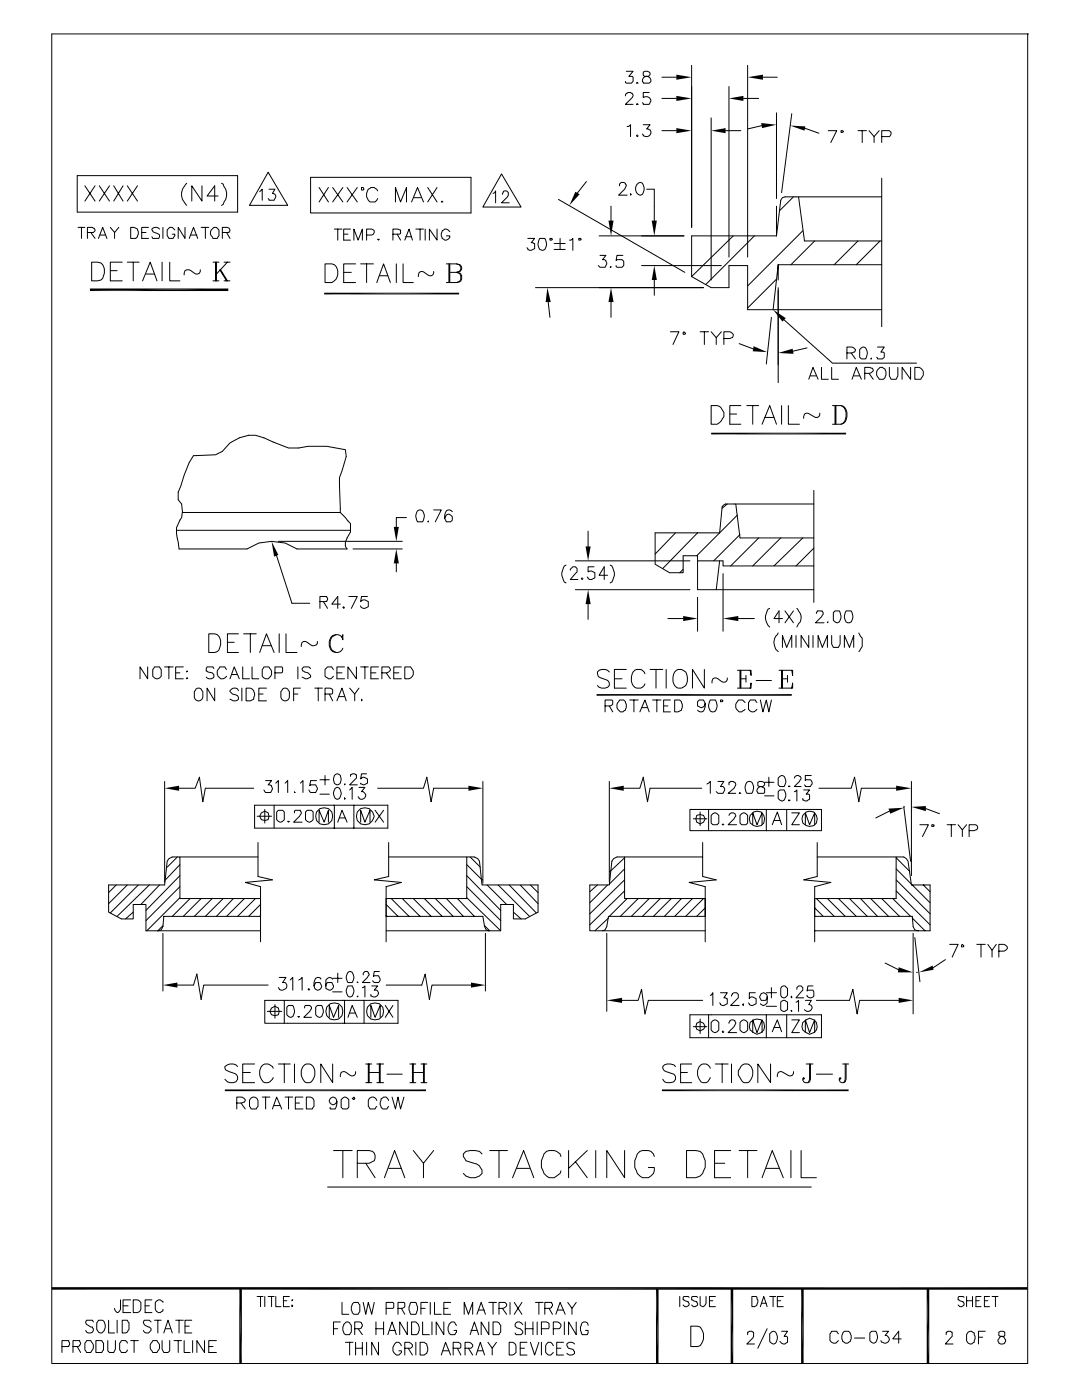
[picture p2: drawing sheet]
<svg xmlns="http://www.w3.org/2000/svg" width="216mm" height="279mm" viewBox="0 0 216 279" stroke-linecap="round" stroke-linejoin="round" font-family="sans-serif">
<g fill="none" stroke="#000" stroke-width=".2">
<path d="M124.8 19.1v-.1a.87 .87 0 0 1 1.2-.4h.2l.1 .4-.1 .5-1.4 1.3h1.5M125 14.2h1.3l-.8 1h.7l.1 .2v.9l-.3 .3h-1l-.2-.3M127.2 16.4l-.2 .2h.3M128.4 14.4v.7l.3 .1a.93 .93 0 0 1 1.2 1.1l-.4 .3h-1.1a.88 .88 0 0 1-.1-1.1 .88 .88 0 0 1 1.1-.3l.3-.3v-.3a.97 .97 0 0 0-1.3-.2zM129.5 18.5h-1.1v1a.93 .93 0 0 1 .9-.2 .93 .93 0 0 1 .6 .9l-.4 .6h-1.1l-.2-.3M132.1 19.6h2.9M132.1 15.4h2.9M138 13v32.4M145.5 17.3v34M148.3 19.6h3.1M149.2 13v38.3M152.2 15.4h2.9"/>
<path d="M205.1 6.8v265.3h-194.8v-265.3h194.9M15.4 35.1h32v7.2h-32zM16.9 37.1l2.1 3M19 37.1l-2.1 3M19.8 37.1l2 3M21.8 37.1l-2 3M22.7 37.1l1.9 3M24.6 37.1l-1.9 3M25.4 37.1l2 3M27.4 37.1l-2 3M37.3 36.6a2.86 2.86 0 0 0 0 4.4M40.3 37.1v3l-2-3v3"/>
<path d="M43.5 39.1h-2.2l1.5-2v3M44.2 36.6l.3 .1 .2 .6a2.45 2.45 0 0 1 0 3l-.2 .5-.3 .2M51.8 38.3l.5-.5v2.2M53.5 34.4l3.9 6.6h-7.6zM53.7 37.8h1.2l-.5 .8 .5 .2 .1 .5-.3 .7h-1l-.2-.4M62 35.4h32v7.1h-32zM63.7 37.4l1.8 2.9M65.5 37.4l-1.8 2.9M66.4 37.4l2 2.9M68.4 37.4l-2 2.9M69.3 37.4l2 2.9M71.3 37.4l-2 2.9"/>
<path d="M72.1 37.4h.4l.1 .4-.1 .1h-.4zM75.4 38.1a1.14 1.14 0 0 0-1.6-.5 1.64 1.64 0 0 0 0 2.7h1l.6-.7M82.6 39.5h1.4M85.3 37.4l1.9 2.9M87.2 37.4l-1.9 2.9M98.4 38.6l.3-.2 .2-.3v2.4M100.1 34.7l3.9 6.6h-7.6zM100.2 38.8l.4-.7h.5l.3 .3-.1 .9-1.2 1.2h1.5M111.4 39.8l25.3 14.6M117 36.2l-1.9 2.4M123.6 37.1v-.4l.4-.3 .8 .2 .2 .3-.4 .9-1.2 1.1h1.7M125.1 25.2h.4l.3-.3v2.4"/>
<path d="M125.8 38.6v.3l.2-.1M127.2 26.9l-.2 .2 .2 .2 .1-.2M127.2 20.7l-.2 .1h.3M127.3 36.6l.5-.2a1.5 1.5 0 0 1 0 2.5 1.3 1.3 0 0 1-1-1 1.3 1.3 0 0 1 .5-1.3zM128.4 24.9h1.3l-.7 .8a.79 .79 0 0 1 .9 .9 .79 .79 0 0 1-1 .7l-.5-.2-.2-.3M129 37.8h1.6v6.2M132.1 26.1h2.9M141.9 23.5v32.4M144.8 26.1h3M152.1 25.1l-2.9 .6M154.9 22.5v17.1M158 22.7l-2 15.7"/>
<path d="M158.3 39.3l-2.7 2.7M159.3 39.3l1.2 8.8h15.4M160.5 25.6l2.9 1M165.3 26.1h1.7l-1.2 2.3M167.8 26.1h.3l.2 .1-.2 .2h-.3zM171.2 26.1h1.7M172 26.1v2.3M173.4 26.1l1 1.2 1-1.2M174.4 27.3v1.1M175.9 39.3h-19.3l-.5 .2-.3 .5-.9 7.1M175.9 27.3h1.6l.3-.5v-.4l-.3-.3h-1.6v2.3M175.9 35.6v29.6"/>
<path d="M15.6 45.4h1.3M16.3 45.4v2.2M17.4 46.4h1.2l.4-.5-.2-.3-.3-.2h-1.1v2.2M18.1 46.4l.9 1.2M18.3 52.3h1.2a1.64 1.64 0 0 1 1.3 2.2l-.3 1-.3 .4-.7 .1h-1.2zM19.6 47.6l.9-2.2 .8 2.2M20 46.9h1M22 45.4l.9 1 .8-1M22 54h1.4M22.9 46.4v1.2M24.4 52.3h-2.4v3.7h2.4M25.4 52.3h2.4"/>
<path d="M26.1 45.4h.7l.6 .3a1.46 1.46 0 0 1-.3 1.9h-1zM26.6 52.3v3.7M28.3 46.4h.8M28.4 56l1.6-3.7 1.3 3.7M29.1 54.7h1.7M29.6 45.4h-1.3v2.2h1.3M31.8 45.7a.97 .97 0 0 0-1.5 0l.2 .5 1.3 .7-.1 .7h-1.2l-.2-.4M32.3 52.3v3.7M32.5 45.4v2.2M33.9 52.3v3.7h2M34.9 45.9l-.5-.5h-.5l-.5 .5v1.2l.3 .5h.8l.4-.5v-.4h-.5M36.9 45.4v2.2l-1.3-2.2v2.2"/>
<path d="M37.8 47.6l.8-2.2 .9 2.2M38.1 46.9h1.2M40 53.8a.7 .7 0 0 1-.4 .8 .7 .7 0 0 1-.8-.1l-1-.7h-.5l-.4 .2-.2 .9M40.1 45.4h1.6M41 45.4v2.2M42.2 45.9l.5-.5h.5l.5 .5v1.2l-.4 .5h-.8l-.2-.4a.97 .97 0 0 1-.1-1.3zM42.5 56h1.2M42.5 52.3h1.2M43 52.3v3.7M43.2 52.3v3.7M43.9 53.8l1.3 2.2M44 53.8l1.4 2.2"/>
<path d="M44.4 46.4h1.3l.2-.5-.2-.3-.3-.2h-1v2.2M44.7 56h1.2M44.7 52.3h1.2M45.2 46.4l.7 1.2M45.4 52.3l-2.2 2.4M64.9 52.7h1.3a1.94 1.94 0 0 1 .9 3l-.9 .7h-1.3zM66.7 45.7h1.5M67.4 45.7v2.2M68.6 46.7h.8M68.6 54.4h1.5M69.9 45.7h-1.3v2.2h1.3M70.6 47.9v-2.2l.9 2.2 .8-2.2v2.2"/>
<path d="M71 52.7h-2.4v3.7h2.4M72 52.7h2.5M73.2 46.9h1l.3-.2 .2-.6-.5-.4h-1v2.2M73.2 52.7v3.7M75.2 56.4l1.3-3.7 1.4 3.7M75.5 47.8h-.1l.1 .1 .2-.1M75.7 55h1.7M78.4 46.7h1.4l.1-.1v-.7l-.5-.2h-1v2.2M78.9 40.3v-2.9l1 2.9 1.2-2.9v2.9M79.1 52.7v3.7M79.2 46.7l.7 1.2M80.4 52.7v3.7h2.1"/>
<path d="M80.8 47.9l.8-2.2 .7 2.2M80.9 47.2h1.2M82.1 40.3l1.2-2.9 1.2 2.9M83 45.7h1.5M83.8 45.7v2.2M84.8 45.7v2.2M86.5 54.2a.7 .7 0 0 1-.3 .8 .7 .7 0 0 1-.9-.1l-1-.7h-.3l-.3 .2-.2 .8M87.2 45.7v2.2l-1.5-2.2v2.2M88.2 40.1l-.1 .2h.3M89.1 52.7h2l.7 .1a.82 .82 0 0 1 0 1.4l-.7 .2M89.6 52.7v3.7M89.7 46.2l-.6-.5h-.4a1.14 1.14 0 0 0-.7 1.3 1.14 1.14 0 0 0 1.1 .9l.6-.5v-.3h-.6"/>
<path d="M89.7 52.7v3.7M91.1 52.7l.5 .1a.82 .82 0 0 1 0 1.4l-.5 .2h-1.4M91.1 54.4l.8 .3 .2 .3v.7l-.2 .3-.8 .4h-2M91.1 54.4l.5 .1 .3 .5v.7l-.1 .3-.7 .4M105.3 47.6h1.4l-.7 .8 .7 .2v1l-.7 .4h-.3l-.4-.2-.1-.4M106.8 57.4h33.6M107.7 47.6h1a1.62 1.62 0 0 1-.3 2.4h-.2a1.2 1.2 0 0 1-.8-1.4zM109.7 47.6h.4l.1 .2-.1 .1h-.4zM110.6 48.6h2.2M110.6 49.8h2.2M111.8 47.6v2M113.6 47.9h.4l.3-.3v2.4"/>
<path d="M115.5 47.6h.3l.2 .2-.2 .1h-.3zM119.5 47.1h17M119.7 51h1.2l-.7 .8 .7 .2 .2 .7-.4 .6h-1l-.3-.3M121.9 53.2l-.1 .1h.1M121.9 41.1v2.9M124.3 51h-1.2l-.2 1 .2-.2h1l.4 .4v.8l-.4 .3h-1l-.2-.3M128 53h15.9M130.6 55.9v3M146.3 47.1l-8.3 8.1M150.5 47.1l-9.6 9.6M154.9 47.1h-16.9v8.1l3.9 2.2h3.6v-4.4h3.7v8.8h26.7M154.9 41.1v6"/>
<path d="M154.9 55.7l-5.7 5.8M155.3 52.8h20.6M155.3 52.8v3.1M155.3 57.4v19M155.3 52.8l-1 9M160.2 46.1l-11 11M162.6 48.1l-4.8 4.7M171.2 48.1l-4.7 4.7M175.6 48.1l-4.7 4.7M109.4 60.3l.3 3M121.9 60.3v3M133.8 66.2h1.7l-1.2 2.5"/>
<path d="M136.3 66.4l.2-.2 .3 .3-.1 .2h-.4zM139.7 66.2h1.7M140.5 66.2v2.5M141.9 66.2l1 1.2 1-1.2M142.9 67.4v1.3M144.4 67.6h1.2l.5-.2 .2-.7-.7-.5h-1.2v2.5M147.5 68.6l2.7 1M153.9 63.3l-1 9.3M156.5 63.8l9.6 8.7h16.8M161 69.4l-2.8 .7M161.4 75.7l.8-2.4 1 2.4M161.7 75h1.2"/>
<path d="M163.9 73.3v2.4h1.4M165.9 73.3v2.4h1.4M169 70.4h1l.5-.1 .2-.5-.7-.5h-1v2.3M169.8 70.4l.9 1.2M170 75.7l.9-2.4 1 2.4M170.3 75h1.2M171.5 69.8l.4-.4 .5-.1a1.62 1.62 0 0 1 .3 2.3h-.8l-.4-.3zM172.6 74.5h1l.3-.2 .3-.3-.1-.5-.5-.2h-1v2.4M173.4 74.5l.8 1.2M173.9 71.5l-.2 .1h.2M175.1 73.8l.5-.5a1.15 1.15 0 0 1 1.2 .9 1.96 1.96 0 0 1-.5 1.5h-.9a1.71 1.71 0 0 1-.3-1.9zM175.1 69.3h1.3l-.6 1h.5l.1 .1v.9l-.3 .3h-1l-.2-.3"/>
<path d="M177.5 73.3v1.7l.3 .7h1l.4-.7v-1.7M181.7 73.3v2.4l-1.7-2.4v2.4M182.5 73.3h.9a1.2 1.2 0 0 1 .5 2.1l-.2 .3h-1.2zM38.6 90.9l4.4-.1 1.4-.7a7.4 7.4 0 0 1 6.6-3.2l1.7 .5 4.9 2h2l1.9-.3h3.7l3.7 .6 .2 1.4-1.4 4.2v1.4l.2 5.6 2 2.2v1.7l-1 2v.9l.4 .5h-10a8.9 8.9 0 0 0-10 0h-13.6l-.3-2.1a4.2 4.2 0 0 1 .8-4.2l.2-1.2-.2-1.5-.6-.9v-1.5l2.2-5.9zM141.9 80.9h1.2a1.92 1.92 0 0 1 1.3 2.2 2.93 2.93 0 0 1-1.3 1.6h-1.2zM145.6 82.6h1.4M147.8 80.9h-2.2v3.8h2.2M149 80.9h2.4M150.2 80.9v3.8M152.1 84.7l1.5-3.8 1.3 3.8M152.6 83.3h1.8M156 80.9v3.8"/>
<path d="M157.3 80.9v3.8h2.2M162.4 97.9v22.3M163.6 82.5a.7 .7 0 0 1-.4 .8 .7 .7 0 0 1-.8-.2l-1.2-.6h-.3l-.4 .1-.1 .9M166.1 80.9h1.7a1.99 1.99 0 0 1 1 2.9l-.5 .7-.5 .2h-1.7M166.6 80.9v3.8M166.8 80.9v3.8M167.8 80.9a2.15 2.15 0 0 1 0 3.8M35.2 105.8h34.7M36.4 102.3h31.5M54.9 109.9l3.4 10.5h3.5M55.5 108h24.8M69.6 119h1.7l-1.2 2.4"/>
<path d="M70.4 109.6h9.9M73.3 119h-1.2l-.1 1.1 .5-.4h.3l.7 .4v1l-.7 .3a.65 .65 0 0 1-.8-.5M79.1 111.6v2.5M81.1 103.3h-2v2.9M83.3 101.9a.72 .72 0 0 1 1.2 .4 1.88 1.88 0 0 1-.2 1.8h-1a1.95 1.95 0 0 1 0-2.2zM85.5 104l-.2 .1h.2M86.5 101.8h1.6l-1.2 2.3M90.3 102.1a.76 .76 0 0 0-.8-.3 .76 .76 0 0 0-.6 .5l-.2 1.2 .4 .6h.8l.4-.3v-.7l-.7-.5-.5 .2-.4 .7M112.9 112.8a2.18 2.18 0 0 0-.5 3l.2 .4 .3 .1M113.8 113.8v-.2l.5-.5h.5l.3 .4v.6l-1.3 1.6h1.5M114.8 117.7h22.9M114.8 111.9h22.9"/>
<path d="M116.2 115.3l-.2 .2 .2 .2 .1-.2M117.3 106v3.1M118.5 113.1h-1.2v1l.7-.1 .7 .3v1l-.7 .4h-.3l-.4-.2-.1-.4M121.2 114.8h-1.7l1.1-1.7v2.6M121.8 112.8a2.18 2.18 0 0 1 .5 3l-.2 .4-.3 .1M134.8 106.3l-4.1 4.3M136.3 113.6l-.7 .7M139.2 111.9h5.1v1h18.1M139.2 119.2v6.8M139.2 106.3l-7 7.2M143.6 111.9l-.7 5.8M144.3 114.5v11.5"/>
<path d="M145.1 100.6l-1 .8M146.8 100.6l.9 6.8h14.7M147.2 102.8l-8.2 8.1M147.7 106.7l-5.3 5.2M151.4 107.4l-5.6 5.5M155.8 107.4l-5.6 5.5M160.2 107.4l-5.8 5.5M162.4 100.6h-17.6l-.7 .5-.5 5.2h-12.9v6.3l2.9 1.7h2.7v-3.4h2.9v6.8h23.2M162.4 109.4l-3.6 3.5M29.5 133.1v2.4l-1.6-2.4v2.4M30.8 133.1h1l.4 .5v1.4a.95 .95 0 0 1-.9 .5 .95 .95 0 0 1-.8-.5v-1.4zM32.9 133.1h1.6"/>
<path d="M33.7 133.1v2.4M35.1 134.3h.8M36.6 133.1h-1.5v2.4h1.5M37.3 133.9h.1l-.1 .2zM37.3 135.3h.1l-.1 .2zM39.1 137.5a.72 .72 0 0 1 1.2 .3l.2 .2v1.2a.86 .86 0 0 1-.9 .7 .86 .86 0 0 1-.8-.7v-1.2zM41.7 126.5h1.1a1.69 1.69 0 0 1 1.2 2.2l-.3 1-.4 .3-.5 .2h-1.1zM42.7 133.4l-.2-.3h-1.2l-.2 .3v.5l1.2 .4 .4 .3v.5a.97 .97 0 0 1-1.6 0M42.8 137.3v2.6l-1.5-2.6v2.6M45.2 133.6l-.3-.5h-1a1.71 1.71 0 0 0-.4 1.9l.5 .5h.5l.7-.5M45.4 128.2h1.3M45.9 135.5l.8-2.4 1.1 2.4"/>
<path d="M46.2 134.6h1M47.6 137.8l-.2-.3a.97 .97 0 0 0-1.5 .5l.5 .5 1 .4 .2 .3v.3l-.5 .4h-.5l-.7-.4M47.6 126.5h-2.2v3.7h2.2M48.3 137.3v2.6M48.4 133.1v2.4h1.4M48.6 126.5h2.5M49.1 137.3h.9a1.4 1.4 0 0 1 .6 1.9v.3l-.6 .4h-.9zM50 126.5v3.7M50.3 133.1v2.4h1.3M51.6 138.5h.9M51.8 130.2l1.4-3.7 1.5 3.7M52.3 128.9h1.9"/>
<path d="M52.7 133.1h1a1.71 1.71 0 0 1 .3 1.9l-.5 .5h-.5l-.7-.5v-1.4zM53.2 137.3h-1.6v2.6h1.6M54.9 134.3h1.3l.2-.2v-.8l-.2-.2h-1.3v2.4M55.7 126.5v3.7M56.4 137.5a.72 .72 0 0 1 1.2 .3l.1 .2v1.2a.86 .86 0 0 1-.8 .7 .86 .86 0 0 1-.9-.7v-1.2zM57.1 126.5v3.7h2.2M58.6 138.5h.8M59.4 133.1v2.4M59.9 137.3h-1.3v2.6M62 133.4l-.4-.3h-1l-.3 .3 .2 .5 1 .4 .5 .5v.3l-.7 .4h-.3l-.7-.4M62.8 137.3h1.5M63.3 128v.4a.9 .9 0 0 1-1.3 .3l-.7-.5-.7-.2-.3 .2-.2 .8"/>
<path d="M63.5 137.3v2.6M63.8 120.1h1.4l.2-.4-.2-.7h-1.4v2.4M64.5 120.1l.9 1.3M64.9 138.5h1.3l.2-.2v-.6l-.5-.4h-1v2.6M65.7 138.5l.7 1.4M66.5 133.6l-.3-.5h-.8l-.5 .5v1.4l.1 .1 .5 .4h.5l.5-.5M67.1 126.7a1.9 1.9 0 0 0-1.3 1.7 1.9 1.9 0 0 0 1.3 1.8M67.2 139.9l1-2.6 .9 2.6M67.2 134.3h1M67.6 139h1.1M67.9 120.6h-1.7l1.2-1.6v2.4M68.2 127.2l.2 .5v-1l-.2 .5a1.44 1.44 0 0 0-1.5-.5 1.44 1.44 0 0 0-1 1.3 1.61 1.61 0 0 0 .4 1.8 1.61 1.61 0 0 0 1.8 .2l.5-.6"/>
<path d="M68.6 121.1l-.2 .1 .2 .2 .1-.2M68.7 133.1h-1.5v2.4h1.5M69.8 137.3l1 1.2 .8-1.2M70.8 138.5v1.4M71.1 133.1v2.4l-1.7-2.4v2.4M72 133.1h1.5M72.1 139.5v.4l.2-.2M72.8 133.1v2.4M74 134.3h1M75.5 133.1h-1.5v2.4h1.5M76.2 134.3h1l.4-.2 .3-.3-.2-.5-.1-.2h-1.4v2.4M77 134.3l.9 1.2"/>
<path d="M78.6 134.3h1M80.1 133.1h-1.5v2.4h1.5M80.8 133.1h1.2a1.71 1.71 0 0 1 .3 1.9l-.7 .5h-.8zM117.3 120.6v3M121.6 134.1a1.56 1.56 0 0 0-2.4 0 .97 .97 0 0 0 .7 1.2l1 .3a.87 .87 0 0 1 .7 .7 .87 .87 0 0 1-.4 .9 1.63 1.63 0 0 1-2-.4M122.6 135.5h1.5M123.6 139.7h.9a1.42 1.42 0 0 1-.2 2.4 1.19 1.19 0 0 1-1.1-.6 1.19 1.19 0 0 1 .1-1.3zM125 133.6h-2.4v3.7h2.4M125.6 139.7h1.7M126.5 139.7v2.4M128.7 134.5l-.2-.4-.7-.5h-.8a2.19 2.19 0 0 0 0 3.7h.8l.7-.5 .2-.3M129.7 133.6h2.5"/>
<path d="M130.2 139.7h1.7M130.9 133.6v3.7M131.1 139.7v2.4M132.9 133.6v3.7M133.3 123.4h3M133.8 139.7h-1.4v2.4h1.4M134.6 139.7h1a1.63 1.63 0 0 1 .4 2l-.7 .4h-.7zM134.6 134.1a1.43 1.43 0 0 1 1.7-.4 1.43 1.43 0 0 1 .9 1.4 1.61 1.61 0 0 1-.5 1.8 1.61 1.61 0 0 1-1.7 .3 2.38 2.38 0 0 1-.4-3.1zM140.5 133.6v3.7l-2.3-3.7v3.7M141.7 139.7h1a1.62 1.62 0 0 1-.3 2.4h-.3a1.62 1.62 0 0 1-.4-2.4zM143.8 139.7h.3l.2 .2-.2 .1h-.3zM145.1 135.3a.7 .7 0 0 1-.3 .8 .7 .7 0 0 1-.9-.1l-1-.7h-.3l-.4 .2-.1 .8"/>
<path d="M147.2 133.8h2.7v1l-.2-1M147.2 137.3h2.7v-1l-.2 1M147.3 123.4h3.2M147.7 133.8v3.5M147.8 135.5h1M147.8 133.8v3.5M148.8 134.8v1.3M150.9 135.8h3M151.7 139.7l.5 2.4 .7-2.4 .5 2.4 .5-2.4M153.6 121.4a2.15 2.15 0 0 0-.7 2.7l.7 1M155.3 126.3a2.84 2.84 0 0 0-.9 2.1l.4 1.1 .5 .5M155.4 133.8h2.8v1l-.2-1"/>
<path d="M155.4 137.3h2.8v-1l-.2 1M156 133.8v3.5M156.1 123.4h-1.7l1-1.5v2.4M156.1 129.2v-2.4l.9 2.4 1-2.4v2.4M156.1 135.5h1M156.1 133.8v3.5M156.6 121.9l1.7 2.4M157.1 134.8v1.3M158.3 121.9l-1.7 2.4M158.8 126.8v2.4M159 121.4l.2 .2a2.52 2.52 0 0 1 .5 2.5l-.7 1M161.4 126.8v2.4l-1.5-2.4v2.4"/>
<path d="M162.2 126.8v2.4M162.9 122.4l.2-.5h1l.2 .4v.3l-.4 .5-1.2 1.2h1.7M163.2 129.2v-2.4l.9 2.4 1-2.4v2.4M165.1 124.1v.2l.2-.2M165.9 126.8v1.7l.4 .7h1l.3-.7v-1.7M166.3 122.3l.3-.4h.9a1.62 1.62 0 0 1-.4 2.4l-.5-.2-.3-.3zM168.5 129.2v-2.4l1 2.4 .8-2.4v2.4M168.8 121.9h1a1.62 1.62 0 0 1-.3 2.4h-.3a1.62 1.62 0 0 1-.4-2.4zM171.4 126.3l.6 1v1.7l-.6 1M32.9 156v20.1M34.9 157.3h4l.9-2.2 .7 4.9 .5-2.7h9.6M53 155.8h1.2l-.7 .8 .7 .2 .2 .7-.4 .7h-1l-.3-.6"/>
<path d="M55 156.3l.5-.5v2.4M56.9 156.3l.5-.5v2.4M58.8 158v.2h.1M59.9 156.3l.6-.5v2.4M63.2 155.8h-1.2l-.2 1 .2-.2h1l.3 .7-.3 .9h-1l-.4-.6M63.8 155.6h1.9M63.8 158.5h1.9M64.9 154.8v1.8M66.7 154.8a.68 .68 0 0 1 1.2 0 1.37 1.37 0 0 1-.5 1.8l-.5-.1a1.56 1.56 0 0 1-.2-1.7zM66.9 157.3l.5-.2a1.37 1.37 0 0 1 0 2.4h-.2a1.46 1.46 0 0 1-.3-2.2zM68.7 156.5v.1l.2-.1M68.7 159.2v.3l.2-.2"/>
<path d="M69.8 157.6l.5-.5v2.4M69.9 154.9v-.3l.4-.2 .8 .2v.7l-1.3 1.3h1.5M71.6 157.1h1.2l-.7 .9a.85 .85 0 0 1 .9 .8 .87 .87 0 0 1-1.4 .5l-.1-.3M73.2 154.4h-1.1l-.1 1 .5-.3 .8 .3v.9l-.7 .3-.6-.1v-.2M75.4 157.3h9.1l.7-2.2 .8 4.9 .5-2.7h8M96.4 156v20.3M120.7 140.9h1.1l.3-.2 .2-.2v-.6l-.2-.2h-1.4v2.4M121.6 156v19.9M121.6 140.9l.7 1.2M123.4 157.3h4.3l.7-2.2 .8 4.9 .5-2.7h10.3M127.7 142.1l1-2.4 .8 2.4M128 141.2h1.2"/>
<path d="M132.4 140.9h.9M140.7 140.4l-.2 .5-.5 .3-.8-.3v-.9l.3-.3h.9a1.62 1.62 0 0 1-.4 2.4h-.3l-.5-.4M141.1 156.5l.6-.5v2.3M143.3 156h1.1l-.6 1h.5l.3 .6-.3 .7h-1l-.4-.3M145.5 156.6v-.5l.3-.1a1.1 1.1 0 0 1 1 .5l-.3 .8-1.2 1h1.5M147.7 158.2l-.2 .1h.3M148.7 140.2l-.5-.5h-.9a1.71 1.71 0 0 0-.3 1.9l.5 .5h.5l.7-.5M149 156.1a.72 .72 0 0 1 1.2 .4 1.88 1.88 0 0 1-.2 1.8h-1a1.95 1.95 0 0 1 0-2.2zM151 140.2l-.3-.5h-1l-.3 .5v1.4a.95 .95 0 0 0 .8 .5 .95 .95 0 0 0 .8-.5M151.2 156.1v.7l1.4 .5v.9l-.2 .1h-1.2a.88 .88 0 0 1 0-1 .88 .88 0 0 1 1-.3l.4-.4v-.3a.97 .97 0 0 0-1.4-.2zM152.6 156.1h1.8M152.6 158.8h1.8"/>
<path d="M153.4 155.1v1.9M155.3 155.3l.3-.4 .5-.1a1.46 1.46 0 0 1 .4 2.2h-.9l-.3-.4zM155.3 158l.3-.4h.9a1.46 1.46 0 0 1-.4 2.3l-.5-.2-.3-.4zM157.5 156.8l-.2 .2h.3M157.5 159.7h-.2l.2 .2 .1-.2M158.5 155.3l.2-.4a.72 .72 0 0 1 1.2 .4l-.4 .7-1 1h1.4M158.5 158l.5-.4v2.3M160.4 157.6h1.1l-.6 .9h.5l.1 .2v.8l-.3 .2a.85 .85 0 0 1-1 0v-.4M161.9 154.8h-1.2v1v-.2h1a.65 .65 0 0 1 .2 1l-.2 .4h-1l-.2-.4M163.4 157.3h6.4l.7-2.2 .9 4.9 .5-2.7h7.9M181.9 156v18.8M23.2 176.6l-1.5 1.5"/>
<path d="M25.4 176.6l-3.7 3.7M27.6 176.6l-5.6 5.6M29.8 176.6l-6.4 6.3M31.8 176.6l-3.7 3.9M35.4 171l-2 2.1M35.9 179.2l-6.6 6.6M35.9 177l-6.8 6.7M35.9 174.8l-6.8 6.9M35.9 172.6l-2.9 3M35.9 171h15.6M37.9 179.3l-3.5 3.6M40.1 179.3l-3.5 3.6"/>
<path d="M42.3 179.3l-3.5 3.6M44.5 179.3l-3.5 3.6M46.6 179.3l-3.4 3.6M48.8 179.3l-3.6 3.6M50.8 160.7h26.6v4.6h-26.6zM51 179.3l-3.6 3.6M51.3 162.9h2.9M51.5 168.1v6.8l2.9 .7-5.5 .5 3.1 .9v11M52 179.3h-16.1v-8.3h-1.5l-.7 .4-.3 .5-.5 4.7h-11.2v5.4l2.5 1.4h2.4v-2.9h2.5v5.3h22.9M52.2 162.2l.6-.3 .7 .3 .2 .7-.2 .7-.7 .1-.6-.1-.4-.7zM52.8 161.5v2.8M54.7 160.7v4.6"/>
<path d="M55.2 162.1a1.02 1.02 0 0 1 1.5 0v1.5l-.7 .5-.5-.2-.3-.3zM57.6 163.9h-.2l.2 .2 .1-.2M58.8 162.2v-.3l.1-.2h1l.2 .4v.3l-.3 .5-1.2 1.2h1.7M61 162.1a1.02 1.02 0 0 1 1.5 0v1.5l-.7 .5-.5-.2-.3-.3zM63.7 164.1v-2.4l1 2.4 .8-2.4v2.4M66.7 160.7v4.6M67.4 164.1l.8-2.4 1.1 2.4M67.7 163.2h1.2M70.6 160.7v4.6M71.3 162.1a1.84 1.84 0 0 1 2-.8 1.84 1.84 0 0 1 1.4 1.6 1.78 1.78 0 0 1-2.2 1.6 1.78 1.78 0 0 1-1.2-2.4zM72 164.1v-2.4l.8 2.4 1-2.4v2.4M74.8 161.7l1.7 2.4"/>
<path d="M76.5 161.7l-1.7 2.4M77 179.3h16.1v-8.3h1.6l.6 .4 .4 .5 .5 4.7h11.2v5.4l-2.6 1.4h-2.4v-2.9h-2.5v5.3h-2.4M77.6 168.1v6.8l-2.9 .7 5.4 .5-3.1 .9v11M77.6 171h15.5M78.1 179.3l3.5 3.6M80.3 179.3l3.5 3.6M82.5 179.3l3.5 3.6M84.7 179.3l3.5 3.6M86.9 179.3l3.5 3.6M89.1 179.3l3.4 3.6M91.3 179.3l3.4 3.6M93.1 172.6l3.1 3"/>
<path d="M93.1 174.8l6.8 6.9M93.1 177l6.8 6.7M93.1 179.2l6.8 6.6M93.8 171l2 2.1M97.2 176.6l3.9 3.9M99.4 176.6l6.3 6.3M101.6 176.6l5.4 5.6M103.8 176.6l3.6 3.7M105.8 176.6l1.6 1.5M119.2 176.6l-1.5 1.4M121.2 176.6l-3.5 3.6M124.6 171h15.6"/>
<path d="M124.6 177.8l-6.9 6.8M124.6 175.6l-6.9 6.8M124.6 173.4l-3 3M124.6 171.2l-2.8 2.7M125.1 179.3l-3.5 3.6M127.3 179.3l-3.5 3.6M129.5 179.3l-3.5 3.6M131.7 179.3l-3.5 3.6M133.9 179.3l-3.5 3.6M136 179.3l-3.4 3.6M137.7 161.5h26.2v4.3h-26.2zM138.2 179.3l-3.6 3.6"/>
<path d="M138.3 163.4h2.8M139 162.7l.7-.1 .7 .1 .3 .7-.3 .7-.7 .3-.7-.3-.1-.7zM139.7 162.1v2.7M140.2 168.1v6.8l2.7 .7-5.4 .5 3.2 .9v11M140.4 179.3l-3.6 3.6M140.7 179.3h-16.1v-8.3h-1.5l-.7 .4-.3 .5-.5 4.7h-3.9v9.2h2.5l.5-.2 .4-.7 .3-2h19.3M141.4 161.5v4.3M141.9 162.7l.7-.5 .5 .2 .3 .3v1.6l-.3 .3h-.9l-.3-.3zM144.3 164.4l-.2 .2h.3M145.5 162.7a.69 .69 0 0 1 .7-.5 .69 .69 0 0 1 .6 .7l-1.5 1.7h1.7M147.7 162.7l.6-.5 .5 .2 .4 .3v1.6l-.4 .3h-.8l-.3-.3zM150.2 164.6v-2.4l.8 2.4 1.1-2.4v2.4"/>
<path d="M152.9 161.5v4.3M154.1 164.6l1-2.5 .9 2.5M154.4 163.7h1.2M157 161.5v4.3M158 162.2h1.5l-1.5 2.4h1.5M160.7 164.6v-2.4l.8 2.4 1.1-2.4v2.4M162.7 179.3h16.1v-8.3h1.5l.5 .4 .4 .5 .7 4.7h3.7v9.2h-23M162.9 179.3l3.6 3.6M163.1 168.1v6.8l-2.7 .7 5.4 .5-3.2 .9v11M163.1 171h15.7M165.1 179.3l3.6 3.6M167.3 179.3l3.6 3.6"/>
<path d="M169.5 179.3l3.6 3.6M171.7 179.3l3.4 3.6M173.7 179.3l3.6 3.6M175.9 179.3l3.6 3.6M177.5 161.9l-2.7 1.3M178.1 179.3l3.6 3.6M178.8 171.2l2.7 2.7M178.8 173.4l3.1 3M178.8 175.6l6.8 6.8M178.8 177.8l6.8 6.8M180.5 161h-.2l1.4 10.9M182 176.6l3.6 3.6"/>
<path d="M183.6 164.6h1.7l-1.2 2.4M184.2 176.6l1.4 1.4M184.7 161.4l2.8 1M185.9 164.6h.4l.1 .2-.1 .1h-.4zM189 164.6h1.7M189.8 164.6v2.4M191.2 164.6l.8 1 .9-1M192 165.6v1.4M193.4 165.8h1l.5-.2 .2-.7-.4-.3h-1.3v2.4M26.6 182l-1.5 1.4M32.5 186.3v11.5M34.4 196.6h4.2l.7-2.2 .8 5.1 .5-2.9h12.9"/>
<path d="M52 182.9h-19.3l-.2 2-.3 .7-.7 .2 1-1.1M52 182.7l-.2 .2M52 180.5l-2.4 2.4M52.8 199.6h26.6v4.6h-26.6zM55.7 195.1h1.4l-.7 1h.5a.81 .81 0 0 1 .2 1.2l-.7 .3h-.4l-.3-.2-.2-.3M56.7 199.6v4.6M57.9 195.6l.5-.5v2.5M59.6 195.6l.7-.5v2.5M61.6 197.3l-.1 .1 .1 .2 .2-.2M64 195.4v-.2a.72 .72 0 0 0-1.2 .4 1.44 1.44 0 0 0 .5 2 .85 .85 0 0 0 .9-.8l-.4-.7h-.8l-.3 .7M66.4 195.4a.65 .65 0 0 0-1-.2l-.4 .4v1.7l.7 .3a.85 .85 0 0 0 .8-.8l-.3-.7h-.8l-.4 .3v.4M66.4 198h1.8"/>
<path d="M66.4 195.2h1.8M67.4 194.2v1.9M68.7 199.6v4.6M69.4 196.8h.9a1.46 1.46 0 0 1-.4 2.2h-.1a1.46 1.46 0 0 1-.4-2.2zM69.4 194.1l.5-.2a1.46 1.46 0 0 1 .4 2.2h-.9a1.66 1.66 0 0 1 0-2zM71.3 198.8v.2l.2-.2M71.3 195.9v.2h.2M72.3 197.1l.5-.3v2.2M72.5 194.6v-.4l.3-.3h.5l.4 .5-.4 .7-1 1h1.5M72.6 199.6v4.6M74.2 196.8h1.2l-.7 .8h.5a.78 .78 0 0 1 .1 1.1 .78 .78 0 0 1-1.1 .1h-.2v-.3M75.7 193.9h-1l-.2 1 .2-.2h.8l.4 .7-.2 .5-.2 .2h-.8l-.4-.4"/>
<path d="M77 196.6h7.2l.6-2.2 .9 5.1 .5-2.9h8.8M77 182.9h19.4l.3 2 .3 .7 .5 .2M77 185.8h20.5M77 180.5l2.4 2.4M77 182.7l.2 .2M96.7 184.7l1 1.1M96.9 186.3v11.5M102.4 182l1.6 1.4M120.2 185.8h20.5M121.1 186.3v15.5M121.4 183.2l-2.7 2.6M123.1 199.6h4.2l.7-2.2 .7 5 .7-2.8h10.8"/>
<path d="M140.7 181.2l-1.7 1.7M141.7 198.6h.2l.3-.5v2.6M143.8 198.1h1.3l-.7 1 .7 .2v1l-.7 .4h-.3l-.3-.2-.2-.3M146 198.8l.1-.5 .4-.2h.5l.3 .4v.6l-1.5 1.6h1.7M150.7 198.1h-1.2v1.2v-.2l.4-.1h.3l.7 .3v1l-.7 .4h-.3l-.4-.2-.1-.3M152.9 198.1h2M153.1 199v.3l-.4 .3h-.8l-.3-.6 .3-.7 .5-.2 .7 .5v1.6l-.4 .3a.65 .65 0 0 1-1-.2M153.9 197.1v2M156 199.8l.6-.2 .5 .4v1.5l-.3 .2a.65 .65 0 0 1-1-.2v-1.5zM156 196.9l.6-.1 .5 .5v1.3l-.5 .5-.6-.1-.2-.4v-1.3zM158 198.8l-.2 .2 .2 .1v-.1M158.8 200l.5-.4v2.2"/>
<path d="M159 197.4v-.3l.3-.3h.6l.3 .3v.5l-1.4 1.5h1.6M160.7 199.6h1.2l-.5 .9h.1a.74 .74 0 0 1 .3 1.1 .74 .74 0 0 1-1.1 .1l-.2-.2M162.2 196.8h-1l-.2 1 .2-.2h1l.2 .4v.8a.74 .74 0 0 1-.7 .4 .74 .74 0 0 1-.7-.6M162.6 182.9h19.4l.2 2 .3 .7 .7 .2M162.6 181.2l1.7 1.7M162.9 199.6h6.6l.7-2.2 .8 5 .5-2.8h8.7M176.6 192.2l2.7 1.3M182 183.2l2.6 2.6M182.2 186.3v16.1M182.5 187.1l1.1 8.8M182.9 194.1h.1M188.6 191.5l-2.5 1.7"/>
<path d="M189.5 188.5h1.7l-1.2 2.5M192 188.5l.4 .3-.2 .2h-.3v-.4zM194.9 188.5h1.7M195.7 188.5v2.5M197.1 188.5l.9 1.2 .8-1.2M198 189.7v1.3M199.3 189.8h1l.7-.5v-.3l-.7-.5h-1v2.5M47.4 212.9a1.72 1.72 0 0 0-2.5 0l.1 .6 1.7 .7a.97 .97 0 0 1 .7 1.2 1.46 1.46 0 0 1-2.5 0M48.4 214h1.6M50.1 219.1a.84 .84 0 0 1 1.4 .5v1.2l-.4 .5h-1l-.3-.5v-1.2zM50.8 212.3h-2.4v3.8h2.4M52.3 218.9h1.5"/>
<path d="M53 218.9v2.4M53.3 201.8h2.9M54.2 201.2l.7-.4 .6 .4 .2 .6-.2 .7-.6 .2-.7-.2-.4-.7zM54.5 213.2a1.4 1.4 0 0 0-1.5-.9 1.4 1.4 0 0 0-1.2 1.4 2.39 2.39 0 0 0 1 2.4 1.48 1.48 0 0 0 1.7-1M54.9 200.5v2.7M55.5 212.3h2.4M56.7 212.3v3.8M56.9 218.9h1.5M57.2 201l.4-.3h.8a1.62 1.62 0 0 1-.3 2.3l-.5-.1-.4-.4zM57.6 218.9v2.4M58.8 212.3v3.8M59.6 202.9h-.2l.2 .1 .2-.1"/>
<path d="M60.5 218.9h-1.6v2.4h1.6M60.8 212.5a1.35 1.35 0 0 1 2 1.2 2.39 2.39 0 0 1-1 2.4 1.2 1.2 0 0 1-1.5-1 2.16 2.16 0 0 1 .5-2.6zM60.8 201.2v-.4l.2-.1h.8l.3 .3v.3l-.3 .5-1.2 1.2h1.5M61.1 218.9h.9l.3 .2 .4 .5v1.2l-.4 .5h-1.2zM63 201l.3-.3h.9a1.62 1.62 0 0 1-.4 2.3l-.5-.1-.3-.4zM65.7 203v-2.3l.8 2.3 1.1-2.3v2.3M66.4 212.3v3.8l-2.4-3.8v3.8M67.2 219.8a.76 .76 0 0 1-1 .7 .76 .76 0 0 1-.4-1.2 .76 .76 0 0 1 1.3 0 2.18 2.18 0 0 1-.2 2h-1v-.3M68.4 219.1l.5-.2 .7 .6v1.5l-.3 .3h-.9l-.3-.3v-1.5zM69.4 203l.9-2.3 1 2.3M69.8 202.2h1.2M70.6 218.9l.2 .2-.2 .4-.3-.2z"/>
<path d="M71 213.9a.7 .7 0 0 1-.4 .8 .7 .7 0 0 1-.8-.2l-.7-.5-.7-.1-.3 .1-.2 .9M73 212.3h1.2M73 216.1h1.2M73.5 212.3v3.8M73.7 212.3v3.8M73.7 214h2M74 203v-2.3l.8 2.3 1.1-2.3v2.3M75.2 219.6a.86 .86 0 0 0-.9-.7 .86 .86 0 0 0-.8 .7v1.2l.3 .5h1l.4-.5M75.2 212.3h1.3M75.2 216.1h1.3M75.7 212.3v3.8M75.9 212.3v3.8"/>
<path d="M76.9 200.7l1.5 2.3M77.2 214.4h3.1M77.6 219.6l-.6-.7h-.5l-.5 .4v.3a1.28 1.28 0 0 0 .4 1.7h.8l.4-.5M78.2 218.9l.7 2.4 .5-2.4 .5 2.4 .7-2.4M78.4 200.7l-1.5 2.3M81.8 212.3h1.2M81.8 216.1h1.2M82.3 212.3v3.8M82.5 214h2M82.5 212.3v3.8M84 212.3h1.2M84 216.1h1.2"/>
<path d="M84.5 212.3v3.8M84.7 212.3v3.8M134.8 212.9a1.8 1.8 0 0 0-2.6 0 .91 .91 0 0 0 .7 1l1.7 .6 .2 .9-.3 .5a1.58 1.58 0 0 1-2.3-.5M135.8 214h1.4M137.7 202.5h26.2v4.6h-26.2zM138 212.3h-2.2v3.8h2.2M138.3 204.9h2.8M139 204.2l.7-.3 .7 .3 .3 .7-.3 .5-.7 .3-.7-.3-.1-.5zM139.7 203.4v2.8M141.4 202.5v4.6M141.7 213.2a1.31 1.31 0 0 0-1.5-.9 1.31 1.31 0 0 0-1 1.4 2.39 2.39 0 0 0 1 2.4 1.2 1.2 0 0 0 1.5-1M141.9 204l.7-.5 .5 .2 .3 .3v1.6l-.3 .3-.5 .2-.7-.5z"/>
<path d="M142.7 212.3h2.6M144.1 212.3v3.8M144.3 205.7l-.2 .2 .2 .2 .1-.2M145.5 204.2a.68 .68 0 0 1 .6-.7 .68 .68 0 0 1 .7 .7l-.3 .7-1.2 1.2h1.7M146 212.3v3.8M147.7 204l.6-.5 .5 .2 .4 .3v1.6l-.4 .3-.5 .2-.6-.5zM148.2 212.5a1.35 1.35 0 0 1 2 1.2 2.39 2.39 0 0 1-1 2.4 1.2 1.2 0 0 1-1.5-1l-.4-.6v-.8zM148.3 200.3l-.1 .2 .1 .2v-.2M149.7 204a1.58 1.58 0 0 1 1.7-.6 1.58 1.58 0 0 1 1.2 1.5l-.2 .7-.5 .5-.9 .3-1.3-.8-.2-.7zM150.2 206.1v-2.6l.8 2.6 1.1-2.6v2.6M152.9 200.8h2M152.9 202.5v4.6"/>
<path d="M153.8 212.3v3.8l-2.6-3.8v3.8M154.1 205.9l1-2.4 .9 2.4M154.4 205.1h1.2M157 202.5v4.6M157.8 201.7h.2v.1zM158 203.5h1.5l-1.5 2.6h1.5M158.3 213.9a.7 .7 0 0 1-.3 .8 .7 .7 0 0 1-.9-.2l-1.1-.6h-.4l-.3 .1-.2 .9M160.2 204l1.3-.8a1.61 1.61 0 0 1 1.6 1.6 1.61 1.61 0 0 1-1.6 1.6l-1.3-.8-.2-.7zM160.7 206.1v-2.6l.8 2.6 1.1-2.6v2.6M160.9 212.3h1.3M161.5 212.3v3.1l-.3 .7M161.7 212.3v3.1l-.2 .5-.8 .2-.3-.2-.2-.3v-.4l.2-.1 .1 .1-.1 .2"/>
<path d="M162.9 214.4h3.2M168.1 212.3h1.2M168.7 212.3v3.1l-.4 .7M168.8 212.3v3.1l-.1 .5a.66 .66 0 0 1-1 .1 .66 .66 0 0 1-.1-.9l.2 .1-.2 .2M47.2 220.1h1.1l.5-.1 .1-.5-.6-.6h-1.1v2.4M48.1 220.1l.8 1.2M54.4 221.3l.8-2.4 1 2.4M54.7 220.6h1.2M58.9 220.1h.9M65.4 236.9h96.5M66.5 229.6h3.8M68.4 229.6v5.4"/>
<path d="M71.3 232.2h2.4l1-.6a1.33 1.33 0 0 0-1-2h-2.4v5.4M73 232.2l1.8 2.8M76.7 235l2-5.4 2.1 5.4M77.6 233.2h2.5M82.5 229.6l2 2.6 2-2.6M84.5 232.2v2.8M96.2 230.3l-.5-.5-.9-.2-1.8 .2-.5 .5v.5l.5 .8 2.2 .7a2.18 2.18 0 0 1 1 1.9 2.37 2.37 0 0 1-3.7 0M97.7 229.6h3.6M99.6 229.6v5.4M102.3 235l2.2-5.4 2 5.4M103.1 233.2h2.6M111.9 230.8a1.99 1.99 0 0 0-2.8-1 3.2 3.2 0 0 0 .5 5.2h1l1.2-.8 .1-.5"/>
<path d="M113.5 229.6v5.4M114.8 231.8l2.4 3.2M117.2 229.6l-3.7 3.6M118.9 229.6v5.4M124.6 229.6v5.4l-3.5-5.4v5.4M130.6 230.8l-.2-.5a2.08 2.08 0 0 0-3.2 0 3.7 3.7 0 0 0 0 3.9l1 .8h1.2a1.76 1.76 0 0 0 1.2-2h-1.2M137 229.6h1.9l.8 .2a3.4 3.4 0 0 1 0 4.9l-.8 .3h-1.9zM142.6 232.2h2M145.8 229.6h-3.2v5.4h3.2M147.5 229.6h3.5M149.2 229.6v5.4M152.1 235l2-5.4 2.2 5.4"/>
<path d="M152.9 233.2h2.5M157.8 229.6v5.4M159.9 229.6v5.4h3M24 259.4v1.9l-.5 .7a.88 .88 0 0 1-.6-.9M26.1 259.4h-1.5v2.6h1.5M26.6 259.4h.8l.7 .5v1.4l-.3 .5-.4 .2h-.8zM30.3 259.4h-1.3v2.6h1.3M32.5 259.9v-.1l-.5-.4-.7 .2-.3 .3v1.4a.85 .85 0 0 0 .6 .7 .85 .85 0 0 0 .9-.4v-.3M51.3 258.7h1.2M52 258.7v2.1M52.8 258.7v2.1M53.5 258.7h1.2"/>
<path d="M54.2 258.7v2.1M55 258.7v2.1h1M56.6 259.6h.6M57.7 258.7h-1.1v2.1h1.1M58.3 259.4h.1l-.1 .2zM68.2 259.9v2.4h1.4M72.5 259.9l.5 2.4 .5-2.4 .7 2.4 .5-2.4M82 259.9h1l.1 .4a2.04 2.04 0 0 1-.1 2h-1l-.2-.3a2.04 2.04 0 0 1 .2-2.1zM85.3 259.9h-1.3v2.4M85.9 259.9v2.4M86.7 259.9v2.4h1.4M89.9 259.9h-1.3v2.4h1.3"/>
<path d="M97.5 259.9h1.6M98.4 259.9v2.4M101.8 259.9v2.4M102.6 259.9l1.5 2.4M104.1 259.9l-1.5 2.4M106.8 259.9h1.6M107.5 259.9v2.4M113.3 259.9l.8 1.2 .9-1.2M135.6 258.7v2.1M137.5 258.9l-.2-.2h-.8l-.2 .2v.5l1 .4 .2 .6-.5 .4h-.3l-.4-.4M139.2 258.9l-.2-.2h-.8l-.2 .2v.5l1 .4 .2 .3v.3l-.5 .4h-.4l-.3-.4M139.7 258.7v1.7l.5 .4 .5-.4 .2-.3v-1.4"/>
<path d="M141.6 259.6h.6M142.7 258.7h-1.1v2.1h1.1M150 258.7h.9l.1 .2v.3a1.02 1.02 0 0 1 0 1.1 1.02 1.02 0 0 1-1 .5zM153.6 258.7h1.2M154.3 258.7v2.1M155.1 259.6h.7M156.3 258.7h-1.2v2.1h1.2M192.4 258.9l-.2-.2h-.9l-.1 .2v.5l1 .4 .2 .3v.3l-.5 .4h-.4l-.3-.4M192.9 259.6h1.2M192.9 258.7v2.1M194.1 258.7v2.1M194.7 259.6h.7"/>
<path d="M195.7 258.7h-1v2.1h1M196.4 259.6h.7M197.4 258.7h-1v2.1h1M198 258.7h1.1M198.6 258.7v2.1M12.4 268.7h1.3a.97 .97 0 0 0 0-1.2h-1.3v2.4M14.6 268.7h1l.3-.1 .2-.4-.2-.7h-1.3v2.4M15.4 268.7l.7 1.2M17.3 267.5h.8a1.71 1.71 0 0 1 .4 1.9l-.4 .5h-.8l-.4-.5v-1.3zM18.6 263.8l-.1-.3h-1.2l-.2 .5a2.03 2.03 0 0 0 1.4 .8 .73 .73 0 0 1-.4 1.2h-.5l-.3-.1-.2-.4M19.1 267.5h1.2l.4 .6v1.3l-.4 .5h-1.2zM19.6 263.5h.4a.87 .87 0 0 1 1 .8 1.98 1.98 0 0 1-.7 1.7 .91 .91 0 0 1-1-.7v-1.3z"/>
<path d="M21.5 267.5v2.1l.3 .3h.9l.3-.7v-1.7M21.7 263.5v2.5h1.2M23.4 263.5v2.5M24.4 263.5h1l.3 .5v1.3l-.3 .6-.3 .1h-.7zM24.6 260.6h1M25.4 268.1l-.3-.6h-.9l-.3 .6v1.3l.3 .5h.9l.3-.5M26.1 267.5h1.5M26.8 267.5v2.4M29 260.6h.8M30.1 263.8l-.3-.3h-1a.65 .65 0 0 0 .2 1l.8 .3 .3 .4v.3l-.5 .5h-.5l-.3-.1-.2-.4M30.5 267.5h.8a1.71 1.71 0 0 1 .4 1.9l-.4 .5h-.8a1.71 1.71 0 0 1-.4-1.8zM30.8 263.5h1.4"/>
<path d="M31.5 263.5v2.5M32.3 267.5v1.7l.4 .7h.8l.4-.3v-2.1M32.7 266l.8-2.5 .9 2.5M33 265.2h1M34.7 267.5h1.5M35.1 263.5h1.5M35.6 267.5v2.4M35.7 263.5v2.5M36.7 267.5v2.4h1.2M36.9 264.7h.9M38.3 263.5h-1.4v2.5h1.4M38.4 267.5v2.4"/>
<path d="M40.8 267.5v2.4l-1.5-2.4v2.4M41.7 268.7h.8M43.2 267.5h-1.5v2.4h1.5M58.3 260.4l.1 .2-.1 .2zM66.5 265.2h.9M67.9 263.8h-1.4v2.6M68.6 264.3l.5-.5a.91 .91 0 0 1 1 .7v1.4l-.3 .5h-.9a1.63 1.63 0 0 1-.3-2.1zM68.9 267.9h1.5M69.8 267.9v2.5M70.3 260.3l.3-.4h.9l.3 .5v1.4l-.3 .5h-.9a1.63 1.63 0 0 1-.3-2zM70.8 265.2h1l.3-.2 .2-.3-.2-.7-.3-.2h-1v2.6M71 267.9v2.5"/>
<path d="M71 269.1h1.3M71.5 265.2l.8 1.2M72.3 267.9v2.5M73.2 267.9v2.5M75 265.2h1.5M75 263.8v2.6M75.5 267.9v2.5l-1.3-2.5v2.5M76.5 263.8v2.6M77 261.1h1.4l.2-.2v-.8l-.2-.2h-1.4v2.4M77.4 266.4l.8-2.6 .9 2.6M77.7 265.5h1.2M79.4 261.1h.9l.3-.2 .2-.1v-.7l-.2-.2h-1.2v2.4"/>
<path d="M80.1 268.6l-.5-.7h-.5a1.5 1.5 0 0 0 0 2.5h.5l.5-.5v-.3h-.5M80.1 261.1l.7 1.2M80.8 269.1h1.2l.3-.4v-.3l-.7-.5h-.8v2.5M81.3 263.8v2.6l-1.5-2.6v2.6M81.4 269.1l.9 1.3M82.1 263.8h.9a1.61 1.61 0 0 1 .1 2.6h-1zM83 267.9v2.5M83.8 267.9h.9l.5 .3v.4a1.37 1.37 0 0 1-.5 1.8h-.9zM84 261.1h.8M84.3 263.8v2.6h1.4M86.2 263.8v2.6M88.1 270.4l.8-2.5 1 2.5"/>
<path d="M88.4 269.6h1.2M88.6 263.8v2.6l-1.6-2.6v2.6M88.6 261.1h.8M90.4 269.1h1.4l.1-.2v-.7l-.5-.3h-1v2.5M91.1 264.5a.91 .91 0 0 0-1-.7 1.61 1.61 0 0 0-.2 2.6h.9l.3-.5v-.4h-.5M91.3 269.1l.6 1.3M92.6 262.3v-2.4l.9 2.4 .8-2.4v2.4M92.8 269.1h1.2l.3-.4v-.3l-.7-.5h-.8v2.5M93.5 269.1l.8 1.3M93.8 266.4l.9-2.6 .8 2.6M94 265.5h1.2M95 270.4l.8-2.5 .9 2.5"/>
<path d="M95.2 262.3l.8-2.4 .9 2.4M95.3 269.6h1.1M95.5 261.5h1.2M97.4 267.9l.8 1.2 .9-1.2M97.5 263.8v2.6l-1.5-2.6v2.6M98.2 269.1v1.3M98.4 263.8h.8l.4 .2 .3 .5v1.4l-.3 .5h-1.2zM99.6 261.1h.8l.4-.2 .3-.3v-.3l-.3-.4h-1.2v2.4M100.2 261.1l.9 1.2M101.6 267.9h.7l.3 .2 .4 .5v1.3l-.7 .5h-.7zM103.8 269.1h.8M104.3 264.3a.9 .9 0 0 0-1.3-.3l-.2 .7 .3 .3 .7 .2 .5 .5v.3l-.3 .4h-1l-.2-.4"/>
<path d="M104.8 265.2h1.5M104.8 263.8v2.6M105.2 267.9h-1.4v2.5h1.4M105.8 267.9l.9 2.5 .8-2.5M106.3 263.8v2.6M107.2 263.8v2.6M108 265.2h1.4l.2-.2v-.8l-.5-.4h-1.1v2.6M108 267.9v2.5M108.7 261.1h1l.4-.2 .1-.3-.1-.7h-1.4v2.4M109.6 261.1l.6 1.2M110.4 265.2h1.2l.3-.5v-.4l-.6-.5h-.9v2.6M110.4 268.6l-.5-.7h-.5l-.5 .7v1.3l.5 .5h.5l.5-.5"/>
<path d="M110.9 262.3l.9-2.4 1 2.4M111.1 269.1h.8M111.3 261.5h1.1M112.4 267.9h-1.3v2.5h1.3M112.6 263.8v2.6M114.1 261.1v1.2M114.6 268.2a.97 .97 0 0 0-1.5 0v.4l.4 .5 1 .3 .1 .7a.97 .97 0 0 1-1.5 0M115 263.8v2.6l-1.5-2.6v2.6M117.3 264.5v-.2a.69 .69 0 0 0-.7-.5 .69 .69 0 0 0-.6 .7 1.8 1.8 0 0 0 .2 1.9h1l.1-.9h-.5M137.8 264.7h1.4l.5 .1a2.76 2.76 0 0 1 0 3.8l-.5 .1h-1.4zM149.2 266.4v-.5l.3-.2 .9 .2v.8l-.2 .3-1.2 1.2h1.5M151.7 260.8l.7-2.1 .7 2.1"/>
<path d="M152.1 260.1h.8M153.1 265.2l-1.9 3.9M153.6 266.2l.3-.3 .5-.2a1.5 1.5 0 0 1 0 2.5l-.5-.1-.3-.4zM156 265.7h1.1l-.6 1h.5l.1 .2v1l-.5 .3h-.3l-.7-.5M167.3 266.2l-.3-.5h-1.1l-.3 .5v1.3l.3 .4 .9 .2 .5-.6M168.5 265.7h.8a1.42 1.42 0 0 1-.1 2.4 1.15 1.15 0 0 1-1.2-.9 1.96 1.96 0 0 1 .5-1.5zM170.5 267h2.1M173.9 265.7h.9a1.62 1.62 0 0 1-.4 2.4l-.5-.2-.3-.4v-1.5zM176.1 265.7h1.2l-.7 .8a.85 .85 0 0 1 .9 .9 .9 .9 0 0 1-.8 .7 .9 .9 0 0 1-.9-.6M179.8 267.2h-1.7l1.2-1.5v2.4M188.8 266.4v-.5l.3-.2 .9 .2v.8l-1.4 1.5h1.6M193.2 265.9l.7-.2 .5 .3 .2 1.2-.2 .7-.3 .2a.72 .72 0 0 1-.8 .1 .72 .72 0 0 1-.4-.7v-1.1z"/>
<path d="M195.2 266.9h.9M196.6 265.7h-1.4v2.5M199.3 265.9v.6l.3 .2a.89 .89 0 0 1 1.1 1l-.2 .4-.9 .1-.3-.1-.2-.7a.97 .97 0 0 1 1.2-.7l.2-.2v-.6l-.3-.2z"/>
<circle cx="64.7" cy="162.9" r="1.73"/>
<circle cx="151.1" cy="163.4" r="1.52"/>
<circle cx="161.6" cy="163.4" r="1.52"/>
<circle cx="66.7" cy="201.8" r="1.73"/>
<circle cx="74.8" cy="201.8" r="1.73"/>
</g>
<g fill="#000">
<path d="M135 19.1l3 .5-3 .6zM135 14.9l3 .5-3 .5zM145.5 19.6l2.8-.5v1.1zM149.2 15.4l3-.5v1zM114.8 38.3l.9 .5-2.1 2.2zM135 25.6l3 .5-3 .5zM141.9 26.1l2.9-.5v1zM151.9 24.6l3 .3-2.8 .7zM157.6 25.1l3.1 .1-.2 .9zM17.9 57.6h27.7l-27.7 .5zM17.9 58.1l27.7-.5v.5zM121.4 44h1l-.5 3.1z"/>
<path d="M130 44h1.1l-.5 3.1zM130.6 53l.5 2.9h-1.1zM109.2 57.4l.7 2.9h-1zM121.9 57.4l.5 2.9h-1zM150.4 69.1l2.7 1.2-2.9-.2zM154.3 61.8l2.5 1.7-.7 .7zM155.3 70.4l2.9-.8 .1 1zM54.2 108l1.3 2.7-.8 .4zM79.1 109.6l.5 2.8h-1zM78.6 105.2h1l-.5 2.8zM116.8 109.1h1.1l-.6 2.8zM117.3 117.7l.6 2.9h-1.1z"/>
<path d="M136.3 122.9l2.9 .5-2.9 .6zM144.3 123.4l3-.5v1.1zM32.9 157.3l2.8-.5v1zM93.5 156.8l2.9 .5-2.9 .5zM121.6 157.3l2.9-.5v1zM178.8 156.8l3.1 .5-3.1 .5zM177.3 161.4l3-.2-2.7 1.2zM181.9 161l2.8-.1v1zM32.5 196.6l2.9-.5v1zM94 196.1l2.9 .5-2.9 .5zM179.3 193l2.9 1.1h-3zM183.4 194.1l2.7-1.4 .2 .8z"/>
<path d="M121.1 199.6l3-.5v1.1zM179.3 199.1l2.9 .5-2.9 .6zM10.3 256.9h194.8l-194.8 .5zM10.3 257.4l194.8-.5v.5zM47.8 257.2l.5 14.9h-.5zM47.8 257.2h.5v14.9zM130.9 257.2l.5 14.9h-.5zM130.9 257.2h.5v14.9zM145.8 257.2l.5 14.9h-.5zM145.8 257.2h.5v14.9zM159.9 257.2l.5 14.9h-.5zM159.9 257.2h.5v14.9z"/>
<path d="M184.9 257.2l.5 14.9h-.5zM184.9 257.2h.5v14.9z"/>
</g>
<path d="M64.7 58.6h26.9M141.9 86.5h26.9M119 138.7h39M44.9 217.6h40.1M132.1 217.6h37.2" fill="none" stroke="#000" stroke-width=".34"/>
</svg>
